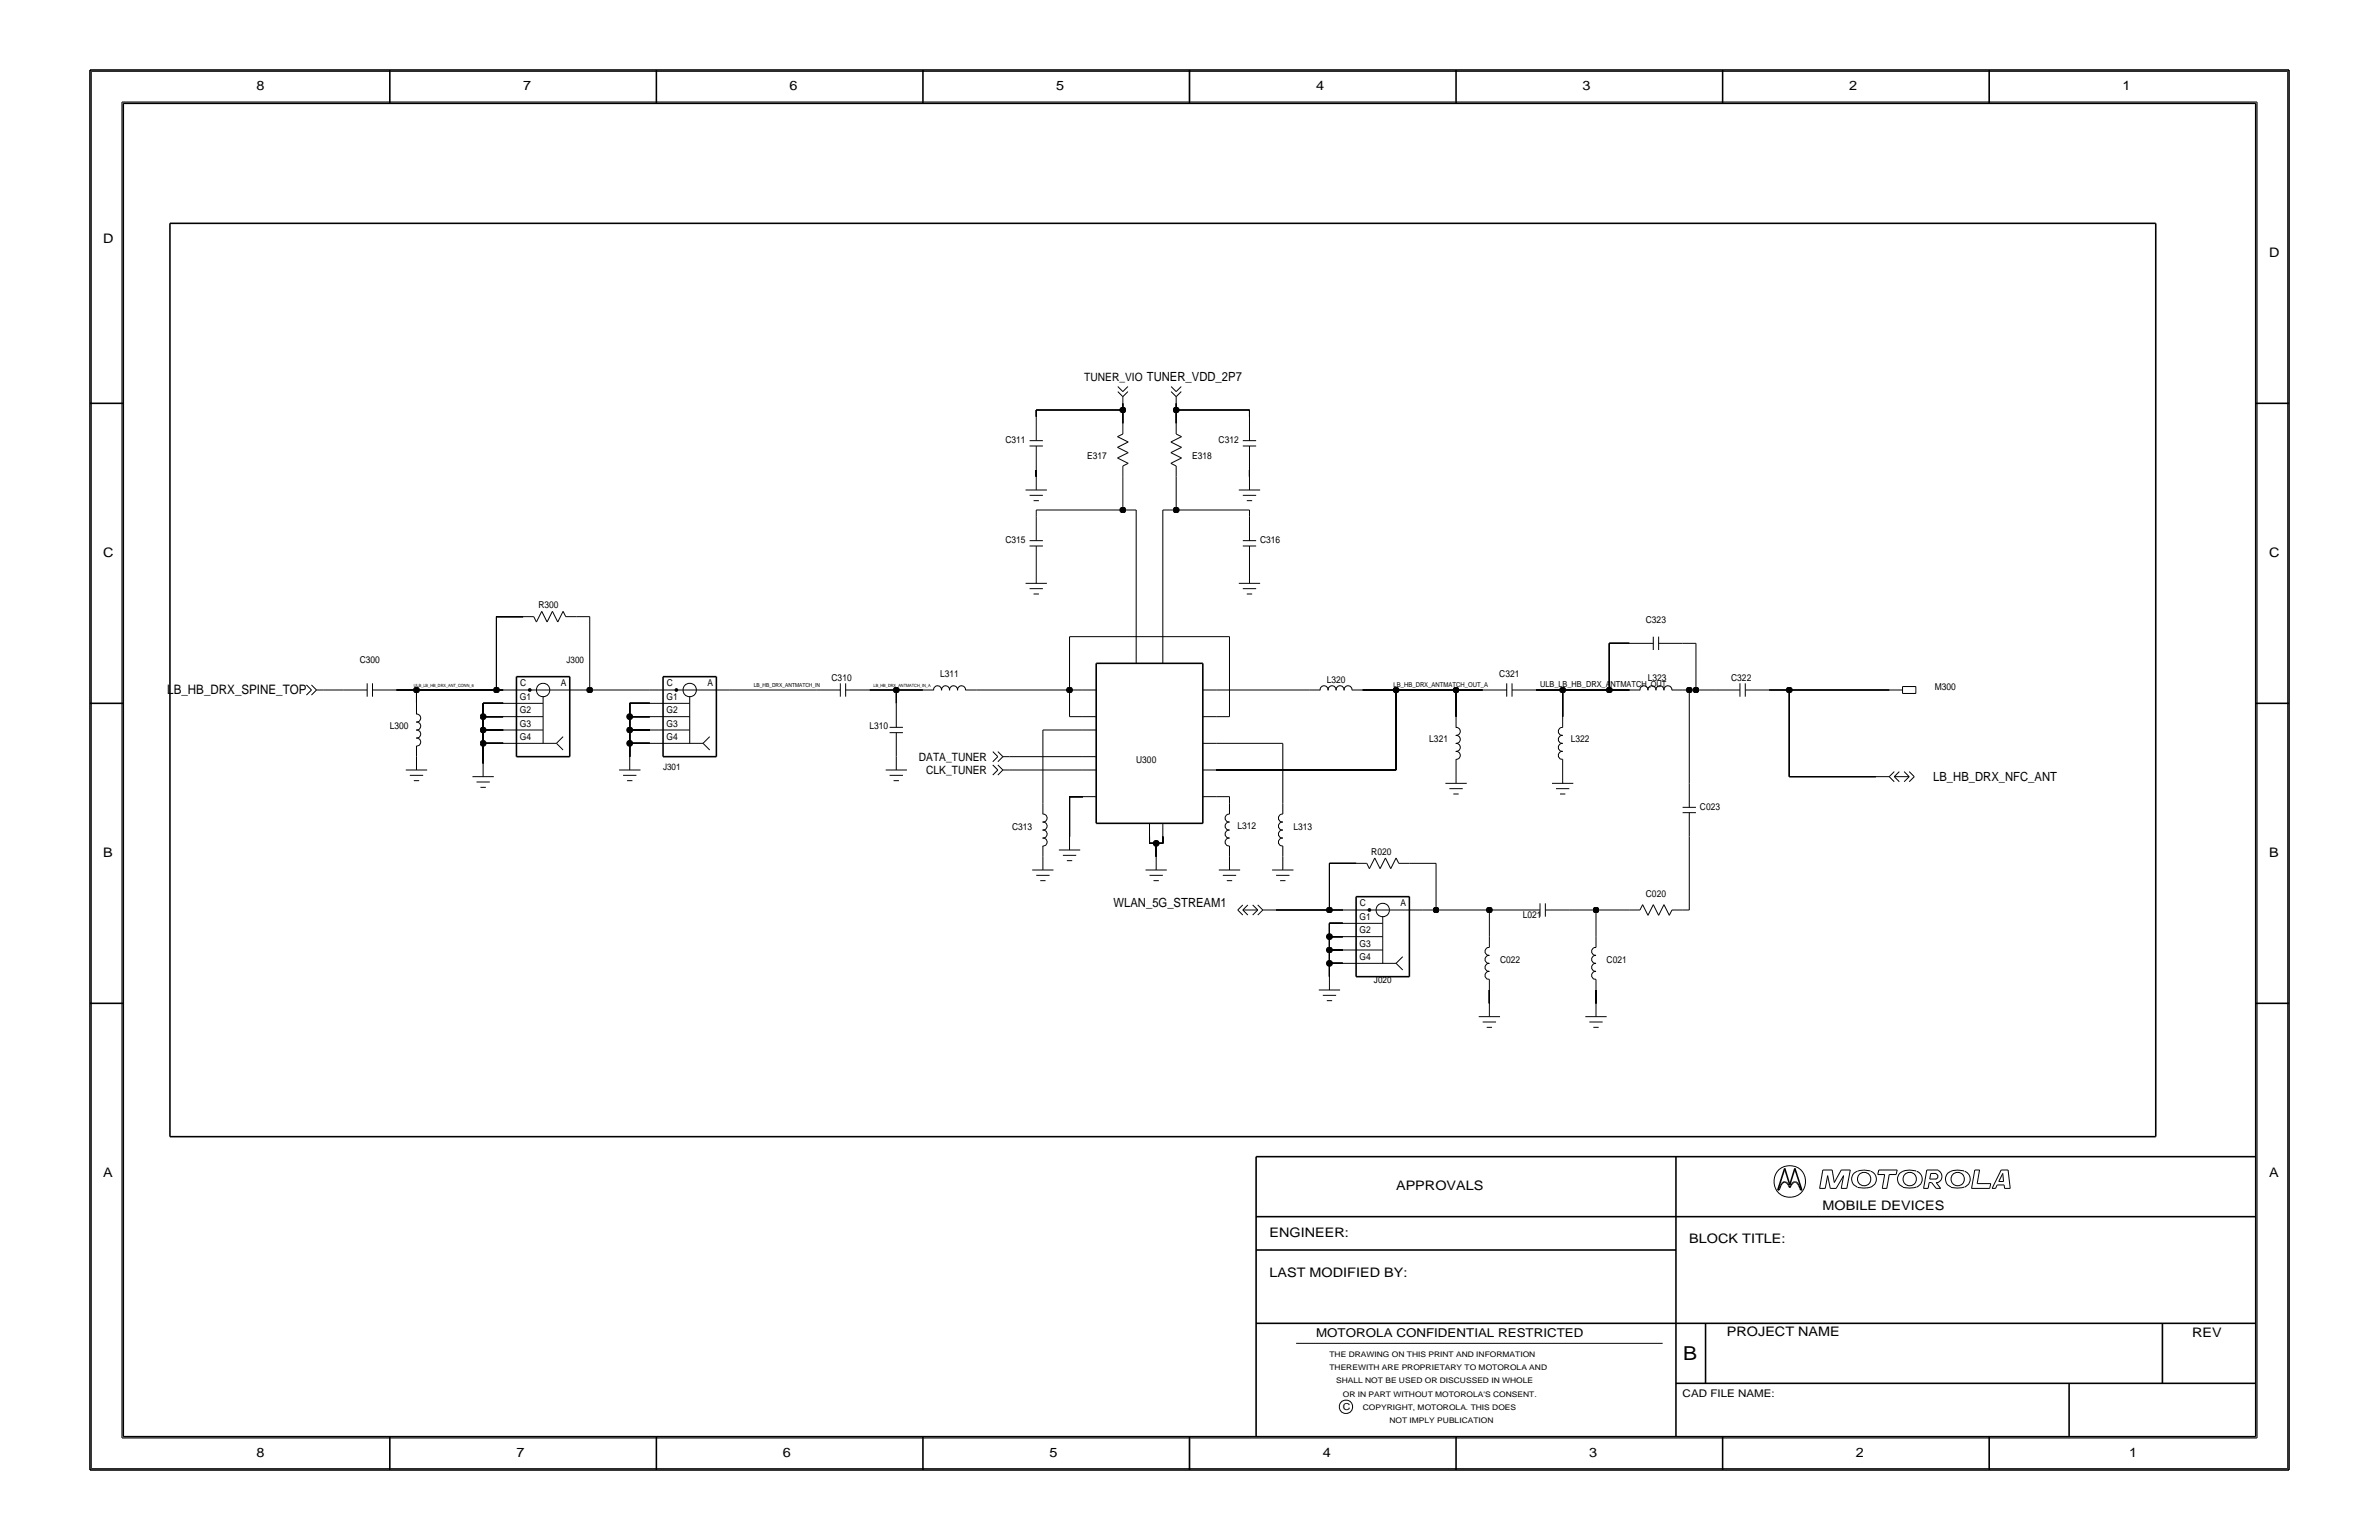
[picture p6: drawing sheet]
<svg xmlns="http://www.w3.org/2000/svg" width="432mm" height="279mm" viewBox="0 0 432 279" stroke-linecap="round" stroke-linejoin="round" font-family="sans-serif">
<defs><g id="words">
<text font-size="3.5" x="305.5" y="246.7">B</text>
<g font-size="2.4">
<text x="46.6" y="16.3">8</text>
<text x="94.9" y="16.3">7</text>
<text x="143.3" y="16.3">6</text>
<text x="191.7" y="16.3">5</text>
<text x="238.9" y="16.3">4</text>
<text x="287.3" y="16.3">3</text>
<text x="335.6" y="16.3">2</text>
<text x="385.2" y="16.3">1</text>
<text x="18.7" y="44.1">D</text>
<text x="411.8" y="46.6">D</text>
<text x="18.7" y="101">C</text>
<text x="411.8" y="101">C</text>
<text x="30.4" y="125.9">LB_HB_DRX_SPINE_TOP</text>
<text x="18.7" y="155.4">B</text>
<text x="411.8" y="155.4">B</text>
<text x="18.7" y="213.5">A</text>
<text x="253.4" y="215.9">APPROVALS</text>
<text x="411.8" y="213.5">A</text>
<text x="330.8" y="219.5">MOBILE DEVICES</text>
<text x="230.4" y="224.4">ENGINEER:</text>
<text x="306.6" y="225.6">BLOCK TITLE:</text>
<text x="230.4" y="231.6">LAST MODIFIED BY:</text>
<text x="313.4" y="242.4">PROJECT NAME</text>
<text x="397.9" y="242.5">REV</text>
<text x="46.6" y="264.3">8</text>
<text x="93.7" y="264.3">7</text>
<text x="142.1" y="264.3">6</text>
<text x="190.5" y="264.3">5</text>
<text x="240.1" y="264.3">4</text>
<text x="288.5" y="264.3">3</text>
<text x="336.9" y="264.3">2</text>
<text x="386.4" y="264.3">1</text>
</g>
<g font-size="2.3">
<text x="350.9" y="141.6">LB_HB_DRX_NFC_ANT</text>
<text x="202.1" y="164.6">WLAN_5G_STREAM1</text>
</g>
<text font-size="2.2" x="238.9" y="242.5">MOTOROLA CONFIDENTIAL RESTRICTED</text>
<g font-size="2.1">
<text x="196.8" y="69.1">TUNER_VIO TUNER_VDD_2P7</text>
<text x="166.8" y="138">DATA_TUNER</text>
<text x="168.1" y="140.4">CLK_TUNER</text>
</g>
<text font-size="1.9" x="305.4" y="253.4">CAD FILE NAME:</text>
<g font-size="1.7">
<text x="182.5" y="80.4">C311</text>
<text x="197.3" y="83.2">E317</text>
<text x="216.4" y="83.2">E318</text>
<text x="221.2" y="80.4">C312</text>
<text x="182.5" y="98.6">C315</text>
<text x="228.7" y="98.6">C316</text>
<text x="97.7" y="110.3">R300</text>
<text x="298.7" y="113.1">C323</text>
<text x="65.3" y="120.3">C300</text>
<text x="94.4" y="124.5">C</text>
<text x="101.8" y="124.5">A</text>
<text x="121" y="124.5">C</text>
<text x="128.4" y="124.5">A</text>
<text x="150.9" y="123.5">C310</text>
<text x="170.7" y="122.8">L311</text>
<text x="240.8" y="124">L320</text>
<text x="272.1" y="122.8">C321</text>
<text x="299.1" y="123.5">L323</text>
<text x="314.2" y="123.5">C322</text>
<text x="351.2" y="125.2">M300</text>
<text x="94.4" y="131.8">G3</text>
<text x="94.4" y="129.4">G2</text>
<text x="94.4" y="127">G1</text>
<text x="121" y="131.8">G3</text>
<text x="121" y="129.4">G2</text>
<text x="121" y="127">G1</text>
<text x="70.7" y="132.2">L300</text>
<text x="94.4" y="134.2">G4</text>
<text x="121" y="134.2">G4</text>
<text x="157.8" y="132.2">L310</text>
<text x="259.4" y="134.7">L321</text>
<text x="285.1" y="134.7">L322</text>
<text x="206.2" y="138.5">U300</text>
<text x="308.6" y="147">C023</text>
<text x="183.7" y="150.6">C313</text>
<text x="224.6" y="150.4">L312</text>
<text x="234.8" y="150.6">L313</text>
<text x="248.9" y="155.1">R020</text>
<text x="246.8" y="166.9">G1</text>
<text x="246.8" y="164.4">C</text>
<text x="254.2" y="164.4">A</text>
<text x="276.4" y="166.6">L021</text>
<text x="298.7" y="162.7">C020</text>
<text x="246.8" y="171.7">G3</text>
<text x="246.8" y="169.3">G2</text>
<text x="246.8" y="174.1">G4</text>
<text x="272.3" y="174.8">C022</text>
<text x="291.6" y="174.8">C021</text>
<text x="243.7" y="255.8">C</text>
</g>
<g font-size="1.6">
<text x="102.8" y="120.3">J300</text>
<text x="120.3" y="139.7">J301</text>
<text x="249.4" y="178.4">J020</text>
</g>
<text font-size="1.5" x="279.5" y="124.7">ULB_LB_HB_DRX_ANTMATCH_OUT</text>
<g font-size="1.4">
<text x="241.3" y="246.1">THE DRAWING ON THIS PRINT AND INFORMATION</text>
<text x="241.3" y="248.6">THEREWITH ARE PROPRIETARY TO MOTOROLA AND</text>
<text x="242.5" y="251">SHALL NOT BE USED OR DISCUSSED IN WHOLE</text>
<text x="243.7" y="253.4">OR IN PART WITHOUT MOTOROLA'S CONSENT.</text>
<text x="247.3" y="255.8">COPYRIGHT, MOTOROLA. THIS DOES</text>
<text x="252.2" y="258.2">NOT IMPLY PUBLICATION</text>
</g>
<text font-size="1.2" x="252.9" y="124.7">LB_HB_DRX_ANTMATCH_OUT_A</text>
<text font-size="1" x="136.8" y="124.7">LB_HB_DRX_ANTMATCH_IN</text>
<g font-size=".8">
<text x="75.1" y="124.7">ULB_LB_HB_DRX_ANT_CONN_6</text>
<text x="158.6" y="124.7">LB_HB_DRX_ANTMATCH_IN_A</text>
</g>
</g></defs>
<!-- layer: Nets -->
<g fill="none" stroke="#000" stroke-width=".18">
<path d="M188.1 74.4v1.2zM188.1 74.4h15.7zM203.8 74.4v2.4zM203.8 73.2v1.2zM213.5 74.4v2.4zM213.5 73.2v1.2zM213.5 74.4h13.3zM226.8 74.4v1.2zM188.1 85.3v1.2zM188.1 92.5v1.2zM188.1 92.5h15.7zM203.8 86.5v6z"/>
<path d="M203.8 92.5h2.4zM206.2 92.5v25.4zM211.1 92.5v25.4zM211.1 92.5h2.4zM213.5 86.5v6zM213.5 92.5h13.3zM226.8 85.3v1.2zM226.8 92.5v1.2zM90.1 111.9v13.3zM90.1 111.9h4.8zM104.6 111.9h2.4zM107 111.9v13.3z"/>
<path d="M194.1 115.5h29.1zM194.1 115.5v9.7zM223.2 115.5v14.5zM292.1 116.7h3.6zM292.1 116.7v8.5zM305.4 116.7h2.4zM307.8 116.7v8.5zM58.7 125.2h3.6zM72 125.2h3.6zM75.6 125.2v2.4zM75.6 125.2h14.5zM87.7 134.9h3.6z"/>
<path d="M87.7 130h3.6zM87.7 132.4h3.6zM87.7 134.9v3.6zM87.7 127.6h3.6zM87.7 127.6v2.4zM87.7 132.4v2.5zM87.7 130v2.4zM90.1 125.2h1.2zM105.8 125.2h1.2zM107 125.2h10.9zM114.3 127.6h3.6zM114.3 127.6v2.4z"/>
<path d="M114.3 130h3.6zM114.3 132.4h3.6zM114.3 130v2.4zM114.3 134.9v2.4zM114.3 132.4v2.5zM114.3 134.9h3.6zM132.4 125.2h15.8zM157.8 125.2h4.9zM162.7 125.2v2.4zM162.7 125.2h4.8zM177.2 125.2h16.9zM183.2 139.7h13.3z"/>
<path d="M183.2 137.3h13.3zM189.3 132.4v13.3zM189.3 132.4h7.2zM194.1 125.2v4.8zM194.1 125.2h2.4zM194.1 130h2.4zM220.7 130h2.5zM220.7 134.9h12.1zM220.7 139.7h32.7zM220.7 125.2h17zM232.8 134.9v10.8zM247.3 125.2h6.1z"/>
<path d="M253.4 125.2v14.5zM253.4 125.2h10.9zM264.3 125.2v4.8zM264.3 125.2h4.8zM278.8 125.2h4.8zM283.6 125.2h8.5zM283.6 125.2v4.8zM292.1 125.2h3.6zM305.4 125.2h1.2zM306.6 125.2v16.9zM306.6 125.2h1.2zM307.8 125.2h3.7z"/>
<path d="M321.1 125.2h3.7zM324.8 125.2v15.7zM324.8 125.2h18.1zM194.1 144.5v7.3zM194.1 144.5h2.4zM208.6 151.8v1.2zM208.6 153h1.3zM209.9 153v2.4zM209.9 153h1.2zM211.1 151.8v1.2zM220.7 144.5h2.5zM223.2 144.5v1.2z"/>
<path d="M241.3 156.6h4.8zM241.3 156.6v8.5zM255.8 156.6h4.9zM260.7 156.6v8.5zM306.6 151.8v13.3zM324.8 140.9h15.7zM231.6 165.1h9.7zM241.3 167.5h2.4zM241.3 167.5v2.4zM241.3 169.9v2.5zM241.3 174.8v2.4zM241.3 172.4v2.4z"/>
<path d="M241.3 174.8h2.4zM241.3 165.1h2.4zM241.3 169.9h2.4zM241.3 172.4h2.4zM258.2 165.1h2.5zM260.7 165.1h9.6zM270.3 179.6v2.4zM270.3 165.1v4.8zM270.3 165.1h4.9zM284.8 165.1h4.9zM289.7 165.1h6zM289.7 179.6v2.4z"/>
<path d="M289.7 165.1v4.8zM305.4 165.1h1.2z"/>
</g>
<path d="M30.8 40.5h360.5zM30.8 40.5v165.7zM391.3 40.5v165.7zM30.8 206.2h360.5z" fill="none" stroke="#000" stroke-width=".29"/>
<g fill="#000" stroke="#000" stroke-width=".18">
<circle cx="203.8" cy="74.4" r=".53"/>
<circle cx="213.5" cy="74.4" r=".53"/>
<circle cx="203.8" cy="92.5" r=".53"/>
<circle cx="213.5" cy="92.5" r=".53"/>
<circle cx="75.6" cy="125.2" r=".53"/>
<circle cx="87.7" cy="130" r=".53"/>
<circle cx="87.7" cy="134.9" r=".53"/>
<circle cx="87.7" cy="132.4" r=".53"/>
<circle cx="90.1" cy="125.2" r=".53"/>
<circle cx="107" cy="125.2" r=".53"/>
<circle cx="114.3" cy="132.4" r=".53"/>
<circle cx="114.3" cy="134.9" r=".53"/>
<circle cx="114.3" cy="130" r=".53"/>
<circle cx="162.7" cy="125.2" r=".53"/>
<circle cx="194.1" cy="125.2" r=".53"/>
<circle cx="253.4" cy="125.2" r=".53"/>
<circle cx="264.3" cy="125.2" r=".53"/>
<circle cx="283.6" cy="125.2" r=".53"/>
<circle cx="292.1" cy="125.2" r=".53"/>
<circle cx="306.6" cy="125.2" r=".53"/>
<circle cx="307.8" cy="125.2" r=".53"/>
<circle cx="324.8" cy="125.2" r=".53"/>
<circle cx="209.9" cy="153" r=".53"/>
<circle cx="241.3" cy="174.8" r=".53"/>
<circle cx="241.3" cy="165.1" r=".53"/>
<circle cx="241.3" cy="172.4" r=".53"/>
<circle cx="241.3" cy="169.9" r=".53"/>
<circle cx="260.7" cy="165.1" r=".53"/>
<circle cx="270.3" cy="165.1" r=".53"/>
<circle cx="289.7" cy="165.1" r=".53"/>
</g>
<!-- layer: Components -->
<g fill="none" stroke="#000" stroke-width=".18">
<path d="M186.9 79.9h2.4zM188.1 75.6v4.3zM202.8 79.2l2 1zM202.8 79.2l1-.5zM202.9 70.1l.9 .9zM202.9 71l.9 1zM203.8 71l.9-.9zM203.8 72l.9-1zM203.8 72v1.2zM203.8 76.8v1.9zM212.6 70.1l.9 .9zM212.6 71l.9 1z"/>
<path d="M213.5 78.7l.9 .5zM213.5 71l.9-.9zM213.5 72l.9-1zM213.5 72v1.2zM213.5 76.8v1.9zM225.6 79.9h2.4zM226.8 75.6v4.3zM186.1 88.9h3.9zM186.9 98.1h2.4zM186.9 99.1h2.4zM186.9 89.9h2.4zM186.9 80.9h2.4z"/>
<path d="M187.6 90.8h1zM188.1 99.1v4.3zM188.1 93.7v4.4zM188.1 86.5v2.4zM188.1 80.9v4.4zM202.8 81.2l2 .9zM202.8 83.1l2-1zM202.8 81.2l2-1zM202.8 83.1l2 1zM203.8 84.5l1-.4zM203.8 84.5v2zM212.5 80.2l1.9 1z"/>
<path d="M212.5 84.1l1.9-1zM212.5 82.1l1.9-.9zM212.5 82.1l1.9 1zM212.5 80.2l1.9-1zM212.5 84.1l1 .4zM213.5 84.5v2zM224.8 88.9h3.9zM225.6 99.1h2.4zM225.6 98.1h2.4zM225.6 89.9h2.4zM225.6 80.9h2.4zM226.3 90.8h1z"/>
<path d="M226.8 99.1v4.3zM226.8 93.7v4.4zM226.8 86.5v2.4zM226.8 80.9v4.4zM94.9 111.9h2zM96.9 111.9l.5 .9zM98.3 110.9l1 1.9zM98.3 110.9l-.9 1.9zM100.3 110.9l.9 1.9zM100.3 110.9l-1 1.9zM102.2 110.9l.5 1zM102.2 110.9l-1 1.9z"/>
<path d="M102.7 111.9h1.9zM186.1 105.8h3.9zM186.9 106.8h2.4zM187.6 107.8h1zM188.1 103.4v2.4zM206.2 117.9v2.4zM211.1 117.9v2.4zM224.8 105.8h3.9zM225.6 106.8h2.4zM226.3 107.8h1zM226.8 103.4v2.4zM295.7 116.7h4.4z"/>
<path d="M300.1 115.5v2.4zM301 116.7h4.4zM301 115.5v2.4zM55.6 124.3l.9 .9zM56.5 125.2l-.9 .9zM56.5 124.3l1 .9zM57.5 125.2l-1 .9zM57.5 125.2h1.2zM62.3 125.2h4.3zM66.6 124v2.4zM67.6 125.2h4.4zM67.6 124v2.4z"/>
<path d="M73.7 139.7h3.8zM75.5 129.6a.71 .71 0 0 1 .9 .7 .71 .71 0 0 1-.9 .7M75.5 132.5a.71 .71 0 0 1 .9 .7 .71 .71 0 0 1-.9 .7M75.5 133.9a.71 .71 0 0 1 .9 .7 .71 .71 0 0 1-.9 .7M75.5 131a.71 .71 0 0 1 .9 .7 .71 .71 0 0 1-.9 .7M75.6 135.3v2zM75.6 127.6v1.9zM75.6 137.3v2.4zM87.7 138.5v2.4zM91.3 134.9h9.7zM91.3 125.2h14.5zM91.3 132.4h7.3z"/>
<path d="M91.3 130h7.3zM91.3 127.6h7.3zM98.6 126.4v8.5zM101 134.9l1.2 1.2zM102.2 133.7l-1.2 1.2zM112.4 139.7h3.8zM114.3 137.3v2.4zM117.9 134.9h9.7zM117.9 125.2h14.5zM117.9 132.4h7.3zM117.9 130h7.3zM117.9 127.6h7.3z"/>
<path d="M125.2 126.4v8.5zM127.6 134.9l1.2 1.2zM128.8 133.7l-1.2 1.2zM148.2 125.2h4.3zM152.5 124v2.4zM153.5 125.2h4.3zM153.5 124v2.4zM160.7 139.7h3.9zM161.5 132h2.4zM161.5 132.9h2.4zM162.7 132.9v4.4zM162.7 127.6v4.4z"/>
<path d="M162.7 137.3v2.4zM167.5 125.2h2zM169.5 125.2a.71 .71 0 0 1 .7-.8 .71 .71 0 0 1 .7 .8M170.9 125.2a.71 .71 0 0 1 .7-.8 .71 .71 0 0 1 .7 .8M172.4 125.2a.71 .71 0 0 1 .7-.8 .71 .71 0 0 1 .7 .8M173.8 125.2a.71 .71 0 0 1 .7-.8 .71 .71 0 0 1 .7 .8M175.3 125.2h1.9zM180.2 136.4l.9 .9zM180.2 138.8l.9 .9zM181.1 137.3l-.9 .9zM181.1 136.4l.9 .9zM181.1 139.7l-.9 .9z"/>
<path d="M181.1 138.8l.9 .9zM182 137.3l-.9 .9zM182 137.3h1.2zM182 139.7l-.9 .9zM182 139.7h1.2zM196.5 132.4h2.5zM196.5 139.7h2.5zM196.5 137.3h2.5zM196.5 130h2.5zM196.5 125.2h2.5zM218.3 139.7h2.4zM218.3 134.9h2.4z"/>
<path d="M218.3 130h2.4zM218.3 125.2h2.4zM237.7 125.2h1.9zM239.6 125.2a.71 .71 0 0 1 .7-.8 .71 .71 0 0 1 .7 .8M241.1 125.2a.71 .71 0 0 1 .7-.8 .71 .71 0 0 1 .7 .8M242.5 125.2a.71 .71 0 0 1 .7-.8 .71 .71 0 0 1 .7 .8M244 125.2a.71 .71 0 0 1 .7-.8 .71 .71 0 0 1 .7 .8M245.4 125.2h1.9zM264.2 132a.71 .71 0 0 1 .9 .7 .71 .71 0 0 1-.9 .7M264.2 134.9a.71 .71 0 0 1 .9 .7 .71 .71 0 0 1-.9 .7M264.2 136.4a.71 .71 0 0 1 .9 .7 .71 .71 0 0 1-.9 .7M264.2 133.5a.71 .71 0 0 1 .9 .7 .71 .71 0 0 1-.9 .7"/>
<path d="M264.3 139.7v2.4zM264.3 137.8v1.9zM264.3 130v2zM269.1 125.2h4.4zM273.5 124v2.4zM274.4 125.2h4.4zM274.4 124v2.4zM283.6 139.7v2.4zM283.6 137.8v1.9zM283.6 130v2zM283.6 132a.71 .71 0 0 0-.7 .7 .71 .71 0 0 0 .7 .7M283.6 134.9a.71 .71 0 0 0-.7 .7 .71 .71 0 0 0 .7 .7"/>
<path d="M283.6 136.4a.71 .71 0 0 0-.7 .7 .71 .71 0 0 0 .7 .7M283.6 133.5a.71 .71 0 0 0-.7 .7 .71 .71 0 0 0 .7 .7M295.7 125.2h2zM297.7 125.2a.71 .71 0 0 1 .7-.8 .71 .71 0 0 1 .7 .8M299.1 125.2a.71 .71 0 0 1 .7-.8 .71 .71 0 0 1 .7 .8M300.6 125.2a.71 .71 0 0 1 .7-.8 .71 .71 0 0 1 .7 .8M302 125.2a.71 .71 0 0 1 .7-.8 .71 .71 0 0 1 .7 .8M303.5 125.2h1.9zM311.5 125.2h4.3zM315.8 124v2.4zM316.8 125.2h4.3zM316.8 124v2.4z"/>
<path d="M342.9 125.2h2.4zM344.7 140l-.9 .9zM345.3 124.6v1.2zM345.3 124.6h2.4zM345.3 125.8h2.4zM345.6 140l.9 .9zM346.5 140l.9 .9zM347.7 124.6v1.2zM74.4 140.7h2.4zM75.1 141.6h1zM85.8 140.9h3.8zM86.5 141.9h2.4z"/>
<path d="M87.2 142.8h1zM113.1 140.7h2.4zM113.8 141.6h1zM161.5 140.7h2.4zM162.2 141.6h1zM187.4 157.8h3.8zM188.1 158.8h2.4zM188.8 159.8h1zM189.2 147.7a.71 .71 0 0 1 .9 .7 .71 .71 0 0 1-.9 .7M189.2 150.6a.71 .71 0 0 1 .9 .7 .71 .71 0 0 1-.9 .7M189.2 152.1a.71 .71 0 0 1 .9 .7 .71 .71 0 0 1-.9 .7M189.2 149.2a.71 .71 0 0 1 .9 .7 .71 .71 0 0 1-.9 .7"/>
<path d="M189.3 155.4v2.4zM189.3 153.5v1.9zM189.3 145.7v2zM192.2 154.2h3.9zM192.9 155.2h2.4zM193.6 156.1h1zM194.1 151.8v2.4zM196.5 144.5h2.5zM207.9 157.8h3.9zM208.6 149.4v2.4zM208.6 158.8h2.5zM209.4 159.8h.9z"/>
<path d="M209.9 155.4v2.4zM211.1 149.4v2.4zM218.3 144.5h2.4zM221.2 157.8h3.9zM221.9 158.8h2.5zM222.7 159.8h.9zM223.2 155.4v2.4zM223.2 153.5v1.9zM223.2 145.7v2zM223.2 147.7a.71 .71 0 0 0-.8 .7 .71 .71 0 0 0 .8 .7M223.2 150.6a.71 .71 0 0 0-.8 .7 .71 .71 0 0 0 .8 .7M223.2 152.1a.71 .71 0 0 0-.8 .7 .71 .71 0 0 0 .8 .7"/>
<path d="M223.2 149.2a.71 .71 0 0 0-.8 .7 .71 .71 0 0 0 .8 .7M230.9 157.8h3.9zM231.6 158.8h2.4zM232.3 159.8h1zM232.8 153.5v1.9zM232.8 145.7v2zM232.8 155.4v2.4zM232.8 147.7a.71 .71 0 0 0-.7 .7 .71 .71 0 0 0 .7 .7M232.8 150.6a.71 .71 0 0 0-.7 .7 .71 .71 0 0 0 .7 .7M232.8 152.1a.71 .71 0 0 0-.7 .7 .71 .71 0 0 0 .7 .7M232.8 149.2a.71 .71 0 0 0-.7 .7 .71 .71 0 0 0 .7 .7M246.1 156.6h2z"/>
<path d="M248.1 156.6l.5 1zM249.5 155.7l1 1.9zM249.5 155.7l-.9 1.9zM251.5 155.7l.9 1.9zM251.5 155.7l-1 1.9zM253.4 155.7l.5 .9zM253.4 155.7l-1 1.9zM253.9 156.6h1.9zM262.3 142.1h3.9zM263.1 143.1h2.4zM263.8 144.1h1zM281.7 142.1h3.9z"/>
<path d="M282.4 143.1h2.4zM283.1 144.1h1zM305.4 147.4h2.4zM305.4 146.5h2.4zM306.6 147.4v4.4zM306.6 142.1v4.4zM340.5 140.9h2.4zM342.9 140.9l.9 .9zM342.9 140.9l.9-.9zM343.8 140.9l.9 .9zM343.8 140.9h2.7zM345.6 141.8l.9-.9z"/>
<path d="M347.4 140.9l-.9 .9zM224.7 165.1l.9 .9zM224.7 165.1l.9-.9zM225.6 165.1l.9 .9zM225.6 165.1l.9-.9zM225.6 165.1h2.7zM227.4 164.2l.9 .9zM227.4 166l.9-.9zM228.3 164.2l.9 .9zM228.3 166l.9-.9zM229.2 165.1h2.4zM239.4 179.6h3.8z"/>
<path d="M241.3 177.2v2.4zM243.7 174.8h9.7zM243.7 165.1h14.5zM243.7 172.4h7.3zM243.7 169.9h7.3zM243.7 167.5h7.3zM251 166.3v8.5zM253.4 174.8l1.2 1.2zM254.6 173.6l-1.2 1.2zM270.3 177.7v1.9zM270.3 169.9v2zM270.3 171.9a.71 .71 0 0 0-.8 .7 .71 .71 0 0 0 .8 .7"/>
<path d="M270.3 174.8a.71 .71 0 0 0-.8 .7 .71 .71 0 0 0 .8 .7M270.3 176.3a.71 .71 0 0 0-.8 .7 .71 .71 0 0 0 .8 .7M270.3 173.4a.71 .71 0 0 0-.8 .7 .71 .71 0 0 0 .8 .7M275.2 165.1h4.3zM279.5 163.9v2.4zM280.5 165.1h4.3zM280.5 163.9v2.4zM289.7 177.7v1.9zM289.7 169.9v2zM289.7 171.9a.71 .71 0 0 0-.8 .7 .71 .71 0 0 0 .8 .7M289.7 174.8a.71 .71 0 0 0-.8 .7 .71 .71 0 0 0 .8 .7M289.7 176.3a.71 .71 0 0 0-.8 .7 .71 .71 0 0 0 .8 .7"/>
<path d="M289.7 173.4a.71 .71 0 0 0-.8 .7 .71 .71 0 0 0 .8 .7M295.7 165.1h2zM298.1 164.1l1 2zM298.1 164.1l-.4 1zM300.1 164.1l-1 2zM300.1 164.1l1 2zM302 164.1l1 2zM302 164.1l-1 2zM303.5 165.1l-.5 1zM303.5 165.1h1.9zM240.1 180.6h2.4zM240.8 181.5h1z"/>
<path d="M268.4 184.5h3.9zM269.1 185.4h2.4zM269.8 186.4h1zM270.3 182v2.5zM287.7 184.5h3.9zM288.5 185.4h2.4zM289.2 186.4h1zM289.7 182v2.5z"/>
<circle cx="98.6" cy="125.2" r="1.22"/>
<circle cx="125.2" cy="125.2" r="1.22"/>
<circle cx="251" cy="165.1" r="1.22"/>
</g>
<g fill="none" stroke="#000" stroke-width=".29">
<path d="M93.7 122.8h9.7zM93.7 137.3h9.7zM93.7 122.8v14.5zM103.4 122.8v14.5zM120.3 122.8h9.7zM120.3 137.3h9.7zM120.3 122.8v14.5zM130 122.8v14.5zM199 120.3v29.1zM199 120.3h19.3zM218.3 120.3v29.1zM199 149.4h19.3z"/>
<path d="M246.1 162.7h9.7zM246.1 177.2h9.7zM246.1 162.7v14.5zM255.8 162.7v14.5z"/>
</g>
<path d="M96 125h.3v.4h-.3zM122.6 125h.3v.4h-.3zM248.4 164.9h.3v.4h-.3z" fill="#000" stroke="#000" stroke-width=".18"/>
<!-- layer: Page Border and Title Block -->
<g fill="none" stroke="#000" stroke-width=".29">
<path d="M16.3 12.7h399.2zM16.3 12.7v254zM22.4 18.7h387zM22.4 18.7v242zM70.8 12.7v6zM119.1 12.7v6zM167.5 12.7v6zM215.9 12.7v6zM264.3 12.7v6zM312.7 12.7v6zM361 12.7v6zM409.4 18.7v242z"/>
<path d="M415.5 12.7v254zM16.3 73.2h6.1zM409.4 73.2h6.1zM16.3 127.6h6.1zM409.4 127.6h6.1zM16.3 182h6.1zM409.4 182h6.1zM228 209.9v50.8zM228 209.9h181.4zM304.2 209.9v50.8zM322.7 215.9h.2zM323 215.6l-.1 .3z"/>
<path d="M323.2 215.1l-.2 .5zM323.4 214.7l-.2 .4zM323.6 214.5l.2-.1zM323.6 214.5l-.2 .2zM323.8 214.4h.2zM323.9 212l1 3zM323.9 212l-1.2 3.9zM324 214.4l.2 .1zM324.2 214.5l.3 .2zM324.5 214.7l.2 .4zM324.7 215.1l.2 .4zM325 215.1l-.1 .4z"/>
<path d="M325.3 214.7l-.3 .4zM325.5 214.5l.2-.1zM325.5 214.5l-.2 .2zM325.7 214.4h.2zM325.8 212l1.2 3.9zM325.8 212l-.9 3zM325.9 214.4l.2 .1zM326.1 214.5l.2 .2zM326.3 214.7l.2 .4zM326.5 215.1l.2 .5zM326.7 215.6l.1 .3zM326.8 215.9h.2z"/>
<path d="M228 220.7h181.4zM228 226.8h76.2zM228 240.1h181.4zM304.2 251h105.2zM309.6 240.1v10.9zM375.6 251v9.7zM392.5 240.1v10.9zM16.3 266.7h399.2zM22.4 260.7h387zM70.8 260.7v6zM119.1 260.7v6zM167.5 260.7v6z"/>
<path d="M215.9 260.7v6zM264.3 260.7v6zM312.7 260.7v6zM361 260.7v6z"/>
</g>
<g fill="none" stroke="#000" stroke-width=".18">
<path d="M16.6 12.9v253.6zM16.6 12.9h398.6zM22.1 18.5v242.4zM22.1 18.5h387.6zM409.7 18.5v242.4zM415.2 12.9v253.6zM330.3 215.6h1zM330.9 212.3h1.6zM330.9 212.3l-.6 3.3zM331.7 213.3l-.4 2.3zM331.7 213.3l.5 2.3zM332.2 215.6h1.1z"/>
<path d="M332.5 212.3l.4 2.2zM334.2 212.3h1.6zM334.2 212.3l-1.3 2.2zM334.2 215.6h1zM334.6 213.3l-.4 2.3zM334.6 213.3l-1.3 2.3zM335.8 212.3l-.6 3.3zM337 212.5a1.52 1.52 0 0 0-.9 1.5 1.52 1.52 0 0 0 1 1.4M339.5 212.5l-.1-.1a3.8 3.8 0 0 0-2.3 .1M339.6 212.5a1.56 1.56 0 0 1 .9 1.8 1.56 1.56 0 0 1-1.6 1.2l-1.8-.1M340.8 213.1h1.3zM341 212.3h3.4z"/>
<path d="M341 212.3l-.2 .8zM341.6 215.6h.9zM342.1 213.1l-.5 2.5zM342.9 213.1l-.4 2.5zM342.9 213.1h1.3zM344.4 212.3l-.2 .8zM347.8 212.5a2.85 2.85 0 0 0-3.2 .7 1.55 1.55 0 0 0 .8 2.2M347.8 215.4l-1.3 .1-1.1-.1M347.9 212.5a1.51 1.51 0 0 1 1 1.4 1.51 1.51 0 0 1-1 1.5M349.1 215.6h.9zM349.7 212.3h2.1zM349.7 212.3l-.6 3.3z"/>
<path d="M350.2 214.5h.4zM350.2 214.5l-.2 1.1zM350.3 213.9h1.1zM350.4 212.9h1zM350.4 212.9l-.1 1zM350.6 214.5l.8 1.1zM351.4 213a.47 .47 0 0 1 .3 .5 .47 .47 0 0 1-.3 .4M351.4 214.5l.8 1.1zM351.4 214.5h.4zM351.4 215.6h.8zM351.8 212.4a1.18 1.18 0 0 1 .7 1.1 1.18 1.18 0 0 1-.7 1M356.5 212.5a2.85 2.85 0 0 0-3.2 .7 1.55 1.55 0 0 0 .8 2.2"/>
<path d="M356.5 215.4l-1.3 .1-1.1-.1M356.6 212.5a1.51 1.51 0 0 1 1 1.4 1.51 1.51 0 0 1-1 1.5M357.8 215.6h3.3zM358.4 212.3h.9zM358.4 212.3l-.6 3.3zM358.9 214.7h2.4zM359.3 212.3l-.4 2.4zM361.3 214.7l-.2 .9zM361.6 215.6h.6zM362.5 215h1.3zM362.5 215l-.3 .6zM362.8 214.4h.9z"/>
<path d="M363.2 212.3l-1.6 3.3zM363.2 212.3h1.3zM363.5 212.9l-.7 1.5zM363.5 212.9l.2 1.5zM363.8 215v.6zM363.8 215.6h1.1zM364.5 212.3l.4 3.3zM235.3 243.7h66.5zM16.6 266.5h398.6zM22.1 260.9h387.6z"/>
<circle cx="324.8" cy="214.4" r="2.88"/>
<circle cx="338.3" cy="213.9" r="1.22"/>
<circle cx="346.6" cy="213.9" r="1.22"/>
<circle cx="355.3" cy="213.9" r="1.22"/>
<circle cx="244.3" cy="255.2" r="1.22"/>
</g>
<use href="#words"/>
</svg>
